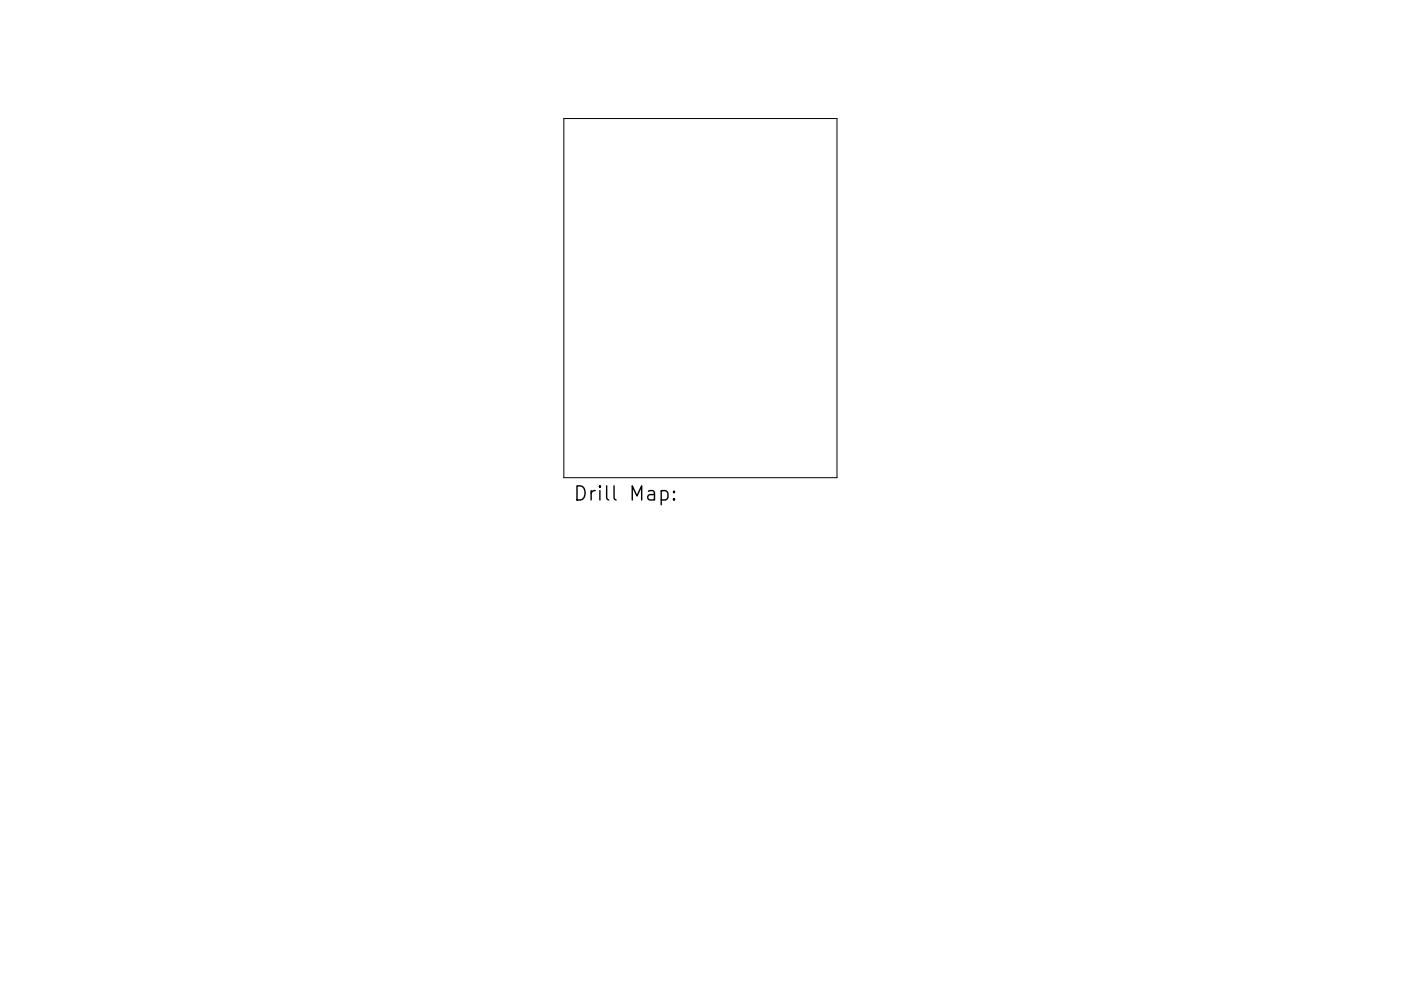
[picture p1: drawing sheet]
<svg xmlns="http://www.w3.org/2000/svg" width="297mm" height="210mm" viewBox="0 0 297 210" stroke-linecap="round" stroke-linejoin="round" font-family="sans-serif">
<defs><g id="words">
<text font-size="4.2" x="121.5" y="106.2">Drill Map:</text>
</g></defs>
<path d="M119.5 25.2h58v76.2h-58z" fill="none" stroke="#000" stroke-width=".21"/>
<path d="M140.2 104.2l.8-.1 .6 .6v.8l-.3 .4-.3 .2-.8-.2M142.9 105.8l.1 .1-.1 .2-.1-.2 .1-.1v.3M142.9 104.2l.1 .2-.1 .1-.1-.1 .1-.2v.3" fill="none" stroke="#000" stroke-width=".3"/>
<use href="#words"/>
</svg>
